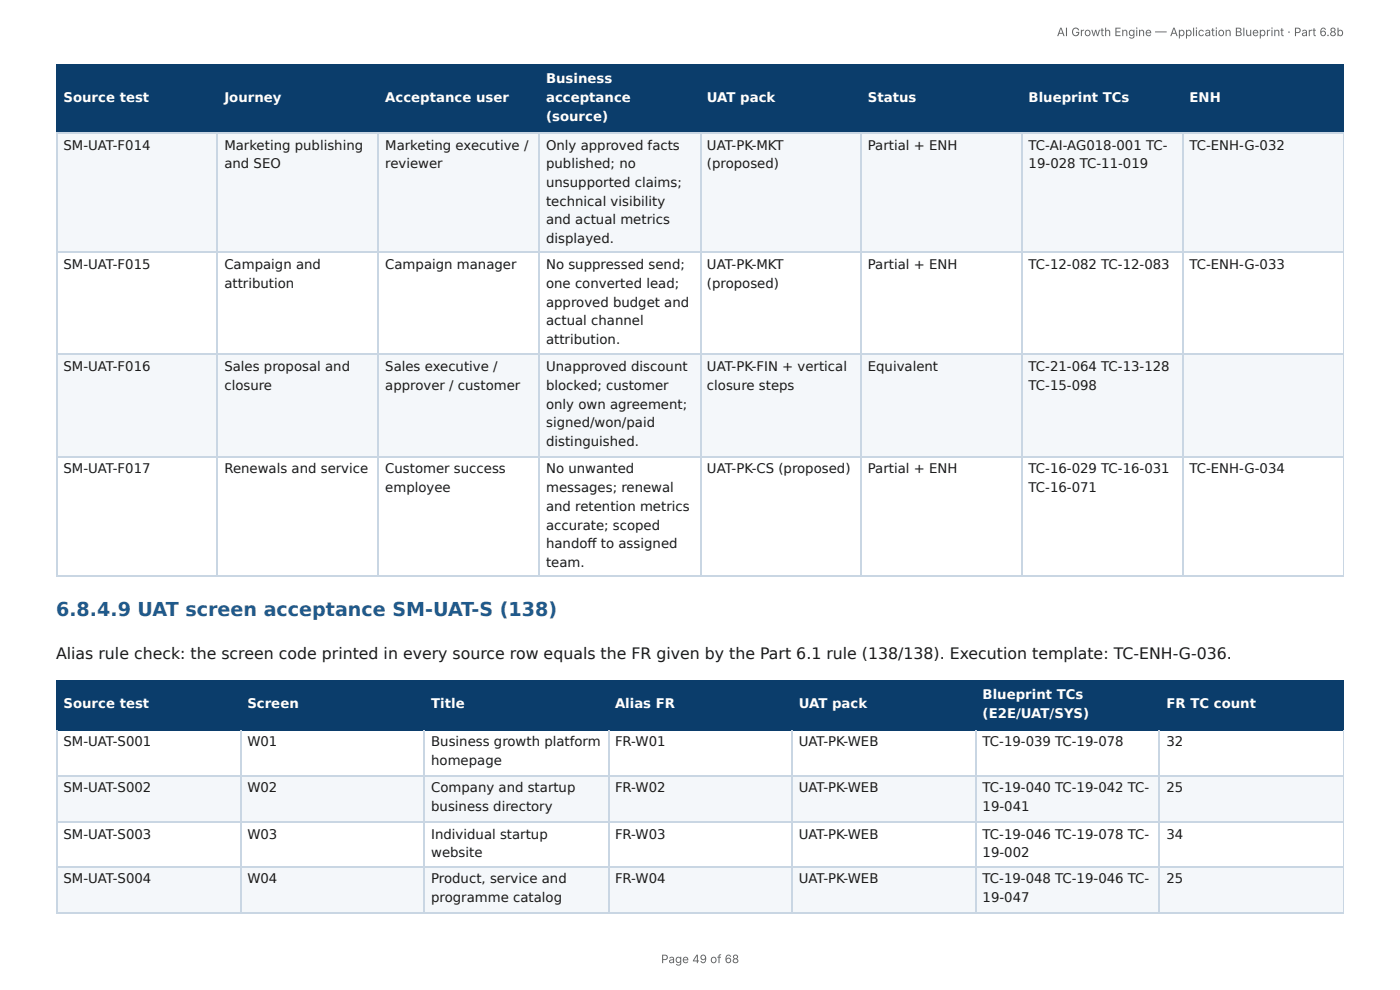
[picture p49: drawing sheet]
<svg xmlns="http://www.w3.org/2000/svg" width="297mm" height="210mm" viewBox="0 0 297 210" stroke-linecap="round" stroke-linejoin="round" font-family="sans-serif">
<defs><g id="words">
<text font-size="4.1" fill="#1f5a8c" x="11.9" y="130.7">6.8.4.9 UAT screen acceptance SM-UAT-S (138)</text>
<text font-size="3.3" fill="#1a1a1a" x="11.9" y="140">Alias rule check: the screen code printed in every source row equals the FR given by the Part 6.1 rule (138/138). Execution template: TC-ENH-G-036.</text>
<g font-size="2.8" fill="#fff">
<text x="116" y="17.7">Business</text>
<text x="13.5" y="21.7">Source test</text>
<text x="47.7" y="21.7">Journey</text>
<text x="81.8" y="21.7">Acceptance user</text>
<text x="116" y="21.7">acceptance</text>
<text x="150.2" y="21.7">UAT pack</text>
<text x="184.3" y="21.7">Status</text>
<text x="218.5" y="21.7">Blueprint TCs</text>
<text x="252.6" y="21.7">ENH</text>
<text x="116" y="25.7">(source)</text>
<text x="208.7" y="148.4">Blueprint TCs</text>
<text x="13.5" y="150.3">Source test</text>
<text x="52.5" y="150.3">Screen</text>
<text x="91.6" y="150.3">Title</text>
<text x="130.6" y="150.3">Alias FR</text>
<text x="169.7" y="150.3">UAT pack</text>
<text x="208.7" y="152.4">(E2E/UAT/SYS)</text>
<text x="247.7" y="150.3">FR TC count</text>
</g>
<g font-size="2.8" fill="#1a1a1a">
<text x="13.5" y="31.8">SM-UAT-F014</text>
<text x="47.7" y="31.8">Marketing publishing</text>
<text x="47.7" y="35.7">and SEO</text>
<text x="81.8" y="31.8">Marketing executive /</text>
<text x="81.8" y="35.7">reviewer</text>
<text x="116" y="31.8">Only approved facts</text>
<text x="116" y="35.7">published; no</text>
<text x="150.2" y="31.8">UAT-PK-MKT</text>
<text x="150.2" y="35.7">(proposed)</text>
<text x="184.3" y="31.8">Partial + ENH</text>
<text x="218.5" y="31.8">TC-AI-AG018-001 TC-</text>
<text x="218.5" y="35.7">19-028 TC-11-019</text>
<text x="252.6" y="31.8">TC-ENH-G-032</text>
<text x="116" y="39.7">unsupported claims;</text>
<text x="116" y="43.7">technical visibility</text>
<text x="116" y="47.6">and actual metrics</text>
<text x="116" y="51.6">displayed.</text>
<text x="13.5" y="57.2">SM-UAT-F015</text>
<text x="47.7" y="57.2">Campaign and</text>
<text x="81.8" y="57.2">Campaign manager</text>
<text x="116" y="57.2">No suppressed send;</text>
<text x="150.2" y="57.2">UAT-PK-MKT</text>
<text x="184.3" y="57.2">Partial + ENH</text>
<text x="218.5" y="57.2">TC-12-082 TC-12-083</text>
<text x="252.6" y="57.2">TC-ENH-G-033</text>
<text x="47.7" y="61.1">attribution</text>
<text x="116" y="61.1">one converted lead;</text>
<text x="116" y="65.1">approved budget and</text>
<text x="150.2" y="61.1">(proposed)</text>
<text x="116" y="69.1">actual channel</text>
<text x="116" y="73">attribution.</text>
<text x="13.5" y="78.8">SM-UAT-F016</text>
<text x="47.7" y="78.8">Sales proposal and</text>
<text x="47.7" y="82.8">closure</text>
<text x="81.8" y="78.8">Sales executive /</text>
<text x="81.8" y="82.8">approver / customer</text>
<text x="116" y="78.8">Unapproved discount</text>
<text x="116" y="82.8">blocked; customer</text>
<text x="150.2" y="78.8">UAT-PK-FIN + vertical</text>
<text x="150.2" y="82.8">closure steps</text>
<text x="184.3" y="78.8">Equivalent</text>
<text x="218.5" y="78.8">TC-21-064 TC-13-128</text>
<text x="218.5" y="82.8">TC-15-098</text>
<text x="116" y="86.8">only own agreement;</text>
<text x="116" y="90.8">signed/won/paid</text>
<text x="116" y="94.7">distinguished.</text>
<text x="13.5" y="100.5">SM-UAT-F017</text>
<text x="47.7" y="100.5">Renewals and service</text>
<text x="81.8" y="100.5">Customer success</text>
<text x="116" y="100.5">No unwanted</text>
<text x="150.2" y="100.5">UAT-PK-CS (proposed)</text>
<text x="184.3" y="100.5">Partial + ENH</text>
<text x="218.5" y="100.5">TC-16-029 TC-16-031</text>
<text x="252.6" y="100.5">TC-ENH-G-034</text>
<text x="81.8" y="104.5">employee</text>
<text x="116" y="104.5">messages; renewal</text>
<text x="218.5" y="104.5">TC-16-071</text>
<text x="116" y="108.5">and retention metrics</text>
<text x="116" y="112.4">accurate; scoped</text>
<text x="116" y="116.4">handoff to assigned</text>
<text x="116" y="120.4">team.</text>
<text x="13.5" y="158.5">SM-UAT-S001</text>
<text x="52.5" y="158.5">W01</text>
<text x="91.6" y="158.5">Business growth platform</text>
<text x="130.6" y="158.5">FR-W01</text>
<text x="169.7" y="158.5">UAT-PK-WEB</text>
<text x="208.7" y="158.5">TC-19-039 TC-19-078</text>
<text x="247.7" y="158.5">32</text>
<text x="91.6" y="162.5">homepage</text>
<text x="13.5" y="168.3">SM-UAT-S002</text>
<text x="52.5" y="168.3">W02</text>
<text x="91.6" y="168.3">Company and startup</text>
<text x="91.6" y="172.2">business directory</text>
<text x="130.6" y="168.3">FR-W02</text>
<text x="169.7" y="168.3">UAT-PK-WEB</text>
<text x="208.7" y="168.3">TC-19-040 TC-19-042 TC-</text>
<text x="208.7" y="172.2">19-041</text>
<text x="247.7" y="168.3">25</text>
<text x="13.5" y="178.1">SM-UAT-S003</text>
<text x="52.5" y="178.1">W03</text>
<text x="91.6" y="178.1">Individual startup</text>
<text x="130.6" y="178.1">FR-W03</text>
<text x="169.7" y="178.1">UAT-PK-WEB</text>
<text x="208.7" y="178.1">TC-19-046 TC-19-078 TC-</text>
<text x="247.7" y="178.1">34</text>
<text x="91.6" y="182">website</text>
<text x="208.7" y="182">19-002</text>
<text x="13.5" y="187.6">SM-UAT-S004</text>
<text x="52.5" y="187.6">W04</text>
<text x="91.6" y="187.6">Product, service and</text>
<text x="91.6" y="191.6">programme catalog</text>
<text x="130.6" y="187.6">FR-W04</text>
<text x="169.7" y="187.6">UAT-PK-WEB</text>
<text x="208.7" y="187.6">TC-19-048 TC-19-046 TC-</text>
<text x="208.7" y="191.6">19-047</text>
<text x="247.7" y="187.6">25</text>
</g>
<g font-size="2.5" fill="#666">
<text x="224.5" y="7.7">AI Growth Engine — Application Blueprint · Part 6.8b</text>
<text x="140.4" y="204.5">Page 49 of 68</text>
</g>
</g></defs>
<g fill="#0b3d6b">
<path d="M12.2 14h34.1v14h-34.1z"/>
<path d="M46.3 14h34.1v14h-34.1z"/>
<path d="M80.4 14h34.2v14h-34.2z"/>
<path d="M114.6 14h34.1v14h-34.1z"/>
<path d="M148.7 14h34.1v14h-34.1z"/>
<path d="M182.8 14h34.2v14h-34.2z"/>
<path d="M217 14h34.1v14h-34.1z"/>
<path d="M251.1 14h34.3v14h-34.3z"/>
</g>
<g fill="#f4f7fa">
<path d="M12.2 28h34.1v25.7h-34.1z"/>
<path d="M46.3 28h34.1v25.7h-34.1z"/>
<path d="M80.4 28h34.2v25.7h-34.2z"/>
<path d="M114.6 28h34.1v25.7h-34.1z"/>
<path d="M148.7 28h34.1v25.7h-34.1z"/>
<path d="M182.8 28h34.2v25.7h-34.2z"/>
<path d="M217 28h34.1v25.7h-34.1z"/>
<path d="M251.1 28h34.3v25.7h-34.3z"/>
<path d="M12.2 75.4h34.1v21.4h-34.1z"/>
<path d="M46.3 75.4h34.1v21.4h-34.1z"/>
<path d="M80.4 75.4h34.2v21.4h-34.2z"/>
<path d="M114.6 75.4h34.1v21.4h-34.1z"/>
<path d="M148.7 75.4h34.1v21.4h-34.1z"/>
<path d="M182.8 75.4h34.2v21.4h-34.2z"/>
<path d="M217 75.4h34.1v21.4h-34.1z"/>
<path d="M251.1 75.4h34.3v21.4h-34.3z"/>
</g>
<path d="M11.9 13.9h273.5M12 13.8v14.5M46.2 13.8v14.5M80.3 13.8v14.5M114.4 13.8v14.5M148.8 13.8v14.5M183 13.8v14.5M217.1 13.8v14.5M251.2 13.8v14.5M11.9 28.2h273.5" fill="none" stroke="#0b3d6b" stroke-width=".26"/>
<path d="M285.3 13.8v14.5" fill="none" stroke="#0b3d6b" stroke-width=".21"/>
<g fill="none" stroke="#c9d6e3" stroke-width=".26">
<path d="M11.9 28.2h273.5M12 28.3v94.2M46.2 28.3v94.2M80.3 28.3v94.2M114.4 28.3v94.2M148.8 28.3v94.2M183 28.3v94.2M217.1 28.3v94.2M251.2 28.3v94.2M11.9 53.6h273.5M11.9 75.3h273.5M11.9 97h273.5"/>
<path d="M11.9 122.4h273.5"/>
</g>
<path d="M285.3 28.3v94.2" fill="none" stroke="#c9d6e3" stroke-width=".21"/>
<g fill="#0b3d6b">
<path d="M12.2 144.5h38.9v10.3h-38.9z"/>
<path d="M51.1 144.5h39.1v10.3h-39.1z"/>
<path d="M90.2 144.5h38.9v10.3h-38.9z"/>
<path d="M129.1 144.5h39.2v10.3h-39.2z"/>
<path d="M168.3 144.5h38.9v10.3h-38.9z"/>
<path d="M207.2 144.5h39.1v10.3h-39.1z"/>
<path d="M246.3 144.5h39.1v10.3h-39.1z"/>
</g>
<g fill="#f4f7fa">
<path d="M12.2 164.6h38.9v9.8h-38.9z"/>
<path d="M51.1 164.6h39.1v9.8h-39.1z"/>
<path d="M90.2 164.6h38.9v9.8h-38.9z"/>
<path d="M129.1 164.6h39.2v9.8h-39.2z"/>
<path d="M168.3 164.6h38.9v9.8h-38.9z"/>
<path d="M207.2 164.6h39.1v9.8h-39.1z"/>
<path d="M246.3 164.6h39.1v9.8h-39.1z"/>
<path d="M12.2 184.2h38.9v9.7h-38.9z"/>
<path d="M51.1 184.2h39.1v9.7h-39.1z"/>
<path d="M90.2 184.2h38.9v9.7h-38.9z"/>
<path d="M129.1 184.2h39.2v9.7h-39.2z"/>
<path d="M168.3 184.2h38.9v9.7h-38.9z"/>
<path d="M207.2 184.2h39.1v9.7h-39.1z"/>
<path d="M246.3 184.2h39.1v9.7h-39.1z"/>
</g>
<path d="M11.9 144.6h273.5M11.9 154.9h273.5M12 144.5v10.5M51.2 144.5v10.5M90.1 144.5v10.5M129.2 144.5v10.5M168.1 144.5v10.5M207.3 144.5v10.5M246.2 144.5v10.5" fill="none" stroke="#0b3d6b" stroke-width=".26"/>
<path d="M285.3 144.5v10.5" fill="none" stroke="#0b3d6b" stroke-width=".21"/>
<path d="M12 155v38.9M51.2 155v38.9M90.1 155v38.9M129.2 155v38.9M168.1 155v38.9M207.3 155v38.9M246.2 155v38.9M11.9 164.7h273.5M11.9 174.5h273.5M11.9 184h273.5M11.9 193.8h273.5" fill="none" stroke="#c9d6e3" stroke-width=".26"/>
<path d="M285.3 155v38.9" fill="none" stroke="#c9d6e3" stroke-width=".21"/>
<use href="#words"/>
</svg>
